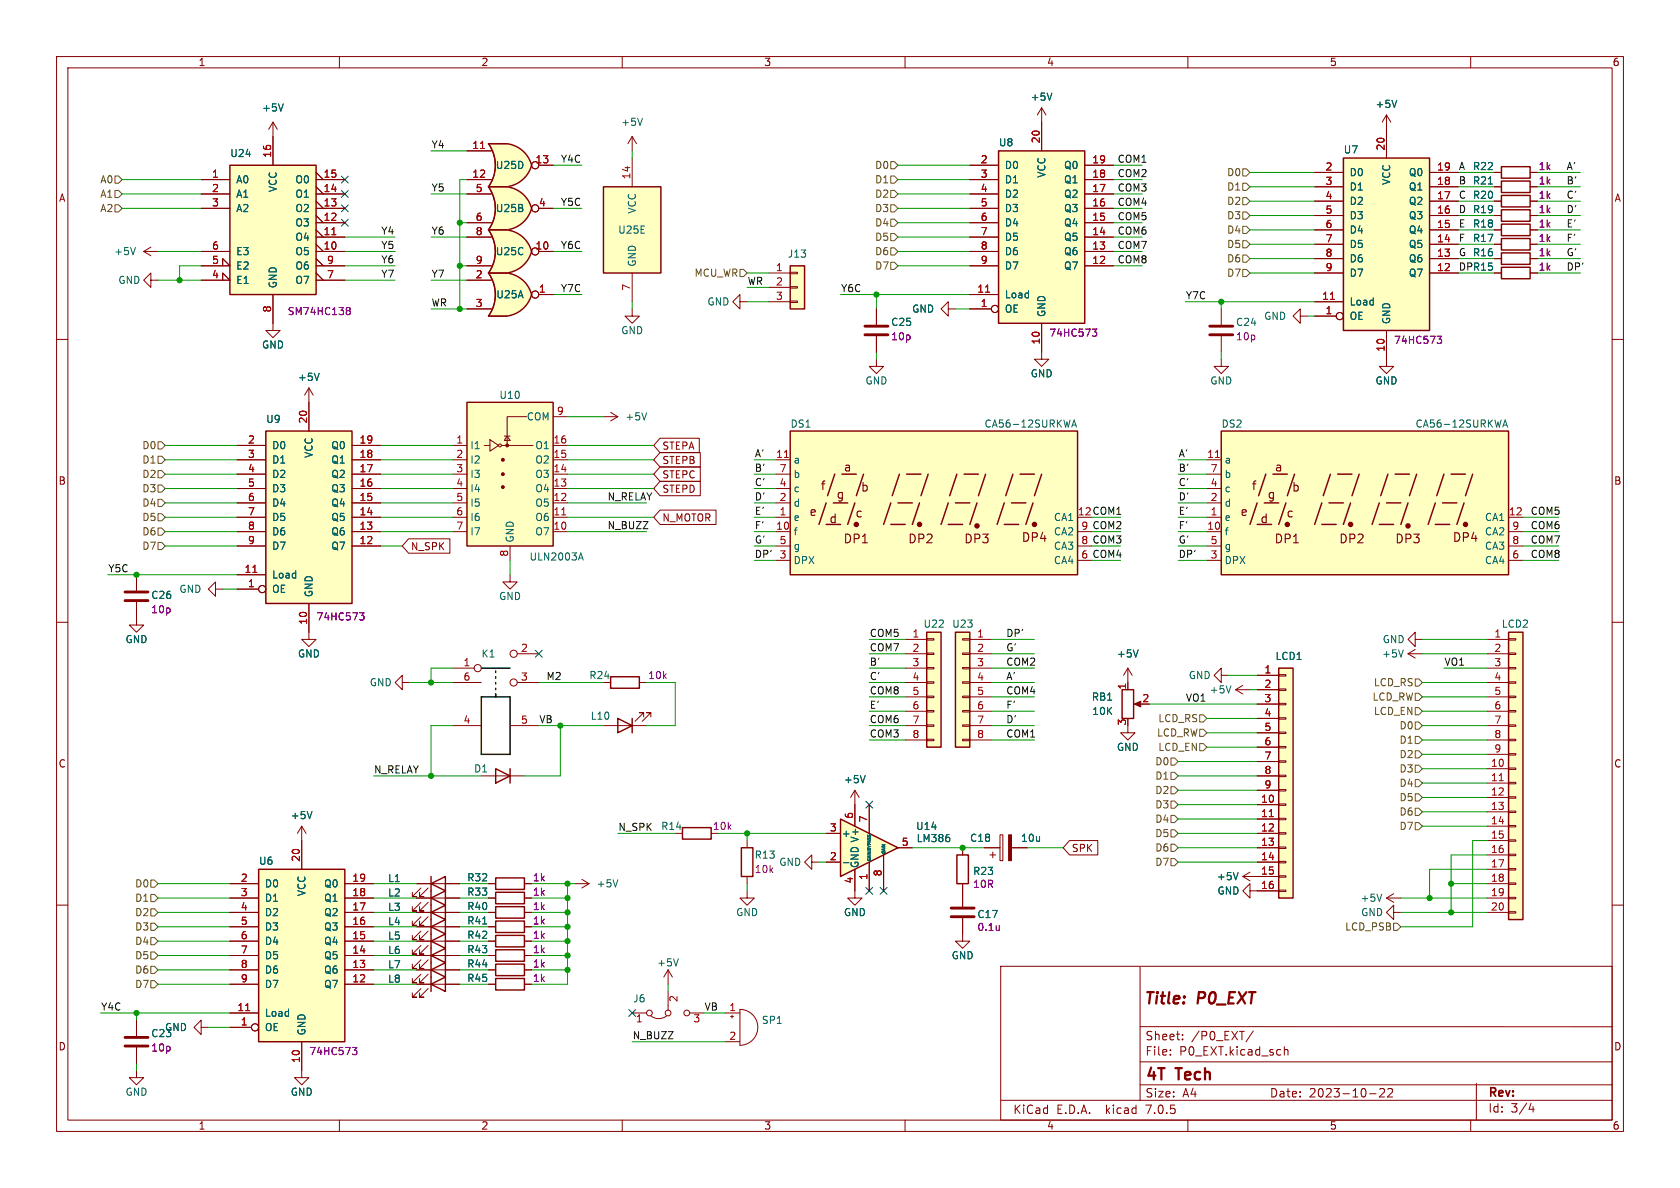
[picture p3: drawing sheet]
<svg xmlns="http://www.w3.org/2000/svg" width="297mm" height="210mm" viewBox="0 0 297 210" stroke-linecap="round" stroke-linejoin="round" font-family="sans-serif">
<defs><g id="words">
<g font-size="2.8" fill="#840000">
<text x="202.1" y="178">Title:</text>
<text x="211.6" y="178">P0_EXT</text>
<text x="202.4" y="191.4">4T</text>
<text x="207.9" y="191.4">Tech</text>
</g>
<g font-size="2.1" fill="#840000">
<text x="149.1" y="83.6">a</text>
<text x="225.3" y="83.6">a</text>
<text x="145" y="86.9">f</text>
<text x="147.8" y="88.4">g</text>
<text x="152.1" y="87.1">b</text>
<text x="221.2" y="86.9">f</text>
<text x="224" y="88.4">g</text>
<text x="228.3" y="87.1">b</text>
<text x="143" y="91.4">e</text>
<text x="146.5" y="92.7">d</text>
<text x="151.2" y="91.7">c</text>
<text x="180.5" y="96">DP4</text>
<text x="219.2" y="91.4">e</text>
<text x="222.7" y="92.7">d</text>
<text x="227.4" y="91.7">c</text>
<text x="256.7" y="96">DP4</text>
<text x="149" y="96.3">DP1</text>
<text x="160.5" y="96.3">DP2</text>
<text x="170.4" y="96.3">DP3</text>
<text x="225.2" y="96.3">DP1</text>
<text x="236.7" y="96.3">DP2</text>
<text x="246.6" y="96.3">DP3</text>
<text x="202.4" y="184.1">Sheet:</text>
<text x="210.5" y="184.1">/P0_EXT/</text>
<text x="202.4" y="186.8">File:</text>
<text x="208.4" y="186.8">P0_EXT.kicad_sch</text>
<text x="179" y="197.1">KiCad</text>
<text x="186.7" y="197.1">E.D.A.</text>
<text x="195.4" y="197.1">kicad</text>
<text x="202.4" y="194.2">Size:</text>
<text x="202.6" y="197.1">7.0.5</text>
<text x="209" y="194.2">A4</text>
<text x="224.4" y="194.2">Date:</text>
<text x="231.3" y="194.2">2023-10-22</text>
<text x="263" y="194.2">Rev:</text>
<text x="263" y="196.8">Id:</text>
<text x="267" y="196.8">3/4</text>
</g>
<g font-size="1.8" fill="#840000">
<text x="35" y="11.8">1</text>
<text x="85" y="11.8">2</text>
<text x="135" y="11.8">3</text>
<text x="185" y="11.8">4</text>
<text x="235" y="11.8">5</text>
<text x="285" y="11.8">6</text>
<text x="10.4" y="35.8">A</text>
<text x="285.4" y="35.8">A</text>
<text x="117" y="82.2">STEPB</text>
<text x="117" y="79.7">STEPA</text>
<text x="10.3" y="85.8">B</text>
<text x="117" y="87.3">STEPD</text>
<text x="117" y="84.7">STEPC</text>
<text x="285.3" y="85.8">B</text>
<text x="117" y="92.4">N_MOTOR</text>
<text x="72.5" y="97.4">N_SPK</text>
<text x="10.3" y="135.8">C</text>
<text x="285.3" y="135.8">C</text>
<text x="189.4" y="150.8">SPK</text>
<text x="10.3" y="185.8">D</text>
<text x="285.3" y="185.8">D</text>
<text x="35" y="199.8">1</text>
<text x="85" y="199.8">2</text>
<text x="135" y="199.8">3</text>
<text x="185" y="199.8">4</text>
<text x="235" y="199.8">5</text>
<text x="285" y="199.8">6</text>
</g>
<g font-size="1.8" fill="#006464">
<text x="182.2" y="18">+5V</text>
<text x="46.3" y="19.9">+5V</text>
<text x="109.8" y="22.4">+5V</text>
<text x="243.1" y="19.2">+5V</text>
<text x="40.6" y="27.9">U24</text>
<text x="176.5" y="26">U8</text>
<text x="237.5" y="27.3">U7</text>
<text x="41.7" y="32.6">A0</text>
<text x="41.7" y="35.1">A1</text>
<text x="49.1" y="34" transform="rotate(-90 49.1 34)">VCC</text>
<text x="52.2" y="35.1">O1</text>
<text x="52.2" y="32.6">O0</text>
<text x="87.6" y="30">U25D</text>
<text x="177.5" y="30">D0</text>
<text x="177.5" y="32.6">D1</text>
<text x="177.5" y="35.1">D2</text>
<text x="185" y="31.4" transform="rotate(-90 185 31.4)">VCC</text>
<text x="188.1" y="35.1">Q2</text>
<text x="188.1" y="32.6">Q1</text>
<text x="188.1" y="30">Q0</text>
<text x="238.5" y="31.3">D0</text>
<text x="238.5" y="33.8">D1</text>
<text x="245.9" y="32.7" transform="rotate(-90 245.9 32.7)">VCC</text>
<text x="249" y="33.8">Q1</text>
<text x="249" y="31.3">Q0</text>
<text x="260.3" y="30.2">R22</text>
<text x="260.3" y="32.8">R21</text>
<text x="260.3" y="35.3">R20</text>
<text x="41.7" y="37.7">A2</text>
<text x="52.2" y="40.2">O3</text>
<text x="52.2" y="37.7">O2</text>
<text x="87.6" y="37.7">U25B</text>
<text x="109.2" y="41.5">U25E</text>
<text x="112.6" y="37.8" transform="rotate(-90 112.6 37.8)">VCC</text>
<text x="177.5" y="37.7">D3</text>
<text x="177.5" y="40.2">D4</text>
<text x="188.1" y="40.2">Q4</text>
<text x="188.1" y="37.7">Q3</text>
<text x="238.5" y="36.4">D2</text>
<text x="238.5" y="38.9">D3</text>
<text x="238.5" y="41.5">D4</text>
<text x="249" y="41.5">Q4</text>
<text x="249" y="38.9">Q3</text>
<text x="249" y="36.4">Q2</text>
<text x="260.3" y="37.9">R19</text>
<text x="260.3" y="40.4">R18</text>
<text x="20.1" y="45.3">+5V</text>
<text x="41.7" y="47.8">E2</text>
<text x="41.7" y="45.3">E3</text>
<text x="52.2" y="45.3">O5</text>
<text x="52.2" y="42.7">O4</text>
<text x="52.2" y="47.8">O6</text>
<text x="87.6" y="45.3">U25C</text>
<text x="112.6" y="47.2" transform="rotate(-90 112.6 47.2)">GND</text>
<text x="139.2" y="45.7">J13</text>
<text x="177.5" y="42.7">D5</text>
<text x="177.5" y="45.3">D6</text>
<text x="177.5" y="47.8">D7</text>
<text x="188.1" y="47.8">Q7</text>
<text x="188.1" y="45.3">Q6</text>
<text x="188.1" y="42.7">Q5</text>
<text x="238.5" y="44">D5</text>
<text x="238.5" y="46.5">D6</text>
<text x="249" y="46.5">Q6</text>
<text x="249" y="44">Q5</text>
<text x="260.3" y="42.9">R17</text>
<text x="260.3" y="45.5">R16</text>
<text x="20.9" y="50.4">GND</text>
<text x="41.7" y="50.4">E1</text>
<text x="49.1" y="51.1" transform="rotate(-90 49.1 51.1)">GND</text>
<text x="52.2" y="50.4">O7</text>
<text x="87.7" y="52.9">U25A</text>
<text x="177.5" y="52.9">Load</text>
<text x="238.5" y="49.1">D7</text>
<text x="249" y="49.1">Q7</text>
<text x="260.3" y="48">R15</text>
<text x="109.8" y="59.2">GND</text>
<text x="125" y="54.2">GND</text>
<text x="157.5" y="57.8">C25</text>
<text x="161.2" y="55.4">GND</text>
<text x="177.5" y="55.4">OE</text>
<text x="185" y="56.1" transform="rotate(-90 185 56.1)">GND</text>
<text x="218.4" y="57.8">C24</text>
<text x="223.4" y="56.7">GND</text>
<text x="238.5" y="56.7">OE</text>
<text x="238.5" y="54.2">Load</text>
<text x="245.9" y="57.4" transform="rotate(-90 245.9 57.4)">GND</text>
<text x="46.3" y="61.8">GND</text>
<text x="52.6" y="67.5">+5V</text>
<text x="88.2" y="70.7">U10</text>
<text x="152.9" y="68.1">GND</text>
<text x="182.2" y="66.9">GND</text>
<text x="213.9" y="68.1">GND</text>
<text x="243.1" y="68.1">GND</text>
<text x="47" y="74.9">U9</text>
<text x="93.1" y="74.5">COM</text>
<text x="110.5" y="74.5">+5V</text>
<text x="139.7" y="75.8">DS1</text>
<text x="174" y="75.8">CA56-12SURKWA</text>
<text x="215.9" y="75.8">DS2</text>
<text x="250.2" y="75.8">CA56-12SURKWA</text>
<text x="48" y="79.6">D0</text>
<text x="48" y="82.1">D1</text>
<text x="55.4" y="81" transform="rotate(-90 55.4 81)">VCC</text>
<text x="58.5" y="82.1">Q1</text>
<text x="58.5" y="79.6">Q0</text>
<text x="83.1" y="79.6">I1</text>
<text x="83.1" y="82.1">I2</text>
<text x="94.6" y="82.1">O2</text>
<text x="94.6" y="79.6">O1</text>
<text x="140.2" y="82.1">a</text>
<text x="216.4" y="82.1">a</text>
<text x="48" y="84.6">D2</text>
<text x="48" y="87.2">D3</text>
<text x="48" y="89.7">D4</text>
<text x="58.5" y="89.7">Q4</text>
<text x="58.5" y="87.2">Q3</text>
<text x="58.5" y="84.6">Q2</text>
<text x="83.1" y="84.6">I3</text>
<text x="83.1" y="87.2">I4</text>
<text x="83.1" y="89.7">I5</text>
<text x="94.6" y="89.7">O5</text>
<text x="94.6" y="87.2">O4</text>
<text x="94.6" y="84.6">O3</text>
<text x="140.2" y="89.7">d</text>
<text x="140.2" y="87.2">c</text>
<text x="140.2" y="84.6">b</text>
<text x="216.4" y="89.7">d</text>
<text x="216.4" y="87.2">c</text>
<text x="216.4" y="84.6">b</text>
<text x="48" y="92.3">D5</text>
<text x="48" y="94.8">D6</text>
<text x="58.5" y="94.8">Q6</text>
<text x="58.5" y="92.3">Q5</text>
<text x="83.1" y="92.3">I6</text>
<text x="83.1" y="94.8">I7</text>
<text x="94.6" y="94.8">O7</text>
<text x="94.6" y="92.3">O6</text>
<text x="140.2" y="92.3">e</text>
<text x="140.2" y="94.8">f</text>
<text x="186.3" y="92.3">CA1</text>
<text x="186.3" y="94.8">CA2</text>
<text x="216.4" y="92.3">e</text>
<text x="216.4" y="94.8">f</text>
<text x="262.5" y="92.3">CA1</text>
<text x="262.5" y="94.8">CA2</text>
<text x="48" y="97.3">D7</text>
<text x="58.5" y="97.3">Q7</text>
<text x="91" y="96" transform="rotate(-90 91 96)">GND</text>
<text x="93.6" y="99.3">ULN2003A</text>
<text x="140.2" y="99.9">DPX</text>
<text x="140.2" y="97.3">g</text>
<text x="186.3" y="99.9">CA4</text>
<text x="186.3" y="97.3">CA3</text>
<text x="216.4" y="99.9">DPX</text>
<text x="216.4" y="97.3">g</text>
<text x="262.5" y="99.9">CA4</text>
<text x="262.5" y="97.3">CA3</text>
<text x="26.7" y="106">C26</text>
<text x="31.7" y="105">GND</text>
<text x="48" y="105">OE</text>
<text x="48" y="102.4">Load</text>
<text x="55.4" y="105.7" transform="rotate(-90 55.4 105.7)">GND</text>
<text x="88.2" y="106.2">GND</text>
<text x="22.1" y="113.9">GND</text>
<text x="163.2" y="111.1">U22</text>
<text x="168.3" y="111.1">U23</text>
<text x="244.4" y="113.9">GND</text>
<text x="265.4" y="111.1">LCD2</text>
<text x="52.6" y="116.4">GND</text>
<text x="85.1" y="116.4">K1</text>
<text x="197.4" y="116.4">+5V</text>
<text x="225.4" y="116.8">LCD1</text>
<text x="244.3" y="116.4">+5V</text>
<text x="65.3" y="121.5">GND</text>
<text x="104.1" y="120.2">R24</text>
<text x="193" y="124">RB1</text>
<text x="210.1" y="120.2">GND</text>
<text x="213.8" y="122.7">+5V</text>
<text x="104.4" y="127.4">L10</text>
<text x="193" y="126.6">10K</text>
<text x="83.7" y="136.7">D1</text>
<text x="197.4" y="132.9">GND</text>
<text x="149.1" y="138.6">+5V</text>
<text x="51.3" y="145">+5V</text>
<text x="116.8" y="146.9">R14</text>
<text x="148.7" y="148.1">+</text>
<text x="161.9" y="146.9">U14</text>
<text x="162" y="149">LM386</text>
<text x="171.4" y="149">C18</text>
<text x="180.4" y="149">10u</text>
<text x="45.7" y="153">U6</text>
<text x="82.5" y="156">R32</text>
<text x="133.4" y="152">R13</text>
<text x="137.7" y="153.2">GND</text>
<text x="152" y="153.5" transform="rotate(-90 152 153.5)">GND V+</text>
<text x="172" y="154.8">R23</text>
<text x="215.1" y="155.8">+5V</text>
<text x="46.7" y="157">D0</text>
<text x="46.7" y="159.6">D1</text>
<text x="54.2" y="158.4" transform="rotate(-90 54.2 158.4)">VCC</text>
<text x="57.3" y="159.6">Q1</text>
<text x="57.3" y="157">Q0</text>
<text x="68.5" y="156.1">L1</text>
<text x="68.5" y="158.6">L2</text>
<text x="68.5" y="161.2">L3</text>
<text x="82.5" y="161">R40</text>
<text x="82.5" y="158.5">R33</text>
<text x="105.4" y="157">+5V</text>
<text x="215.2" y="158.3">GND</text>
<text x="240.5" y="159.6">+5V</text>
<text x="46.7" y="162.1">D2</text>
<text x="46.7" y="164.7">D3</text>
<text x="46.7" y="167.2">D4</text>
<text x="57.3" y="167.2">Q4</text>
<text x="57.3" y="164.7">Q3</text>
<text x="57.3" y="162.1">Q2</text>
<text x="68.5" y="163.7">L4</text>
<text x="68.5" y="166.3">L5</text>
<text x="82.5" y="166.1">R42</text>
<text x="82.5" y="163.6">R41</text>
<text x="130.1" y="162.1">GND</text>
<text x="149.1" y="162.1">GND</text>
<text x="172.7" y="162.5">C17</text>
<text x="240.6" y="162.1">GND</text>
<text x="46.7" y="169.7">D5</text>
<text x="46.7" y="172.3">D6</text>
<text x="57.3" y="172.3">Q6</text>
<text x="57.3" y="169.7">Q5</text>
<text x="68.5" y="171.3">L7</text>
<text x="68.5" y="173.9">L8</text>
<text x="68.5" y="168.8">L6</text>
<text x="82.5" y="173.7">R45</text>
<text x="82.5" y="171.2">R44</text>
<text x="82.5" y="168.7">R43</text>
<text x="116.1" y="171">+5V</text>
<text x="168.2" y="169.7">GND</text>
<text x="46.7" y="179.9">Load</text>
<text x="46.7" y="174.8">D7</text>
<text x="57.3" y="174.8">Q7</text>
<text x="111.9" y="177.4">J6</text>
<text x="26.7" y="183.5">C23</text>
<text x="29.1" y="182.4">GND</text>
<text x="46.7" y="182.4">OE</text>
<text x="54.2" y="183.1" transform="rotate(-90 54.2 183.1)">GND</text>
<text x="134.6" y="181.2">SP1</text>
<text x="22.1" y="193.9">GND</text>
<text x="51.3" y="193.9">GND</text>
</g>
<g font-size="1.8" fill="#a90000">
<text x="48" y="27.9" transform="rotate(-90 48 27.9)">16</text>
<text x="83.4" y="26.4">11</text>
<text x="94.6" y="29">13</text>
<text x="173.3" y="29">2</text>
<text x="183.9" y="25.4" transform="rotate(-90 183.9 25.4)">20</text>
<text x="193" y="29">19</text>
<text x="244.9" y="26.7" transform="rotate(-90 244.9 26.7)">20</text>
<text x="37.4" y="31.5">1</text>
<text x="37.4" y="34">2</text>
<text x="57.1" y="34">14</text>
<text x="57.1" y="31.5">15</text>
<text x="83.4" y="31.5">12</text>
<text x="84" y="34">5</text>
<text x="111.5" y="31.8" transform="rotate(-90 111.5 31.8)">14</text>
<text x="173.3" y="31.5">3</text>
<text x="173.3" y="34">4</text>
<text x="193" y="34">17</text>
<text x="193" y="31.5">18</text>
<text x="234.3" y="30.2">2</text>
<text x="234.3" y="32.8">3</text>
<text x="234.3" y="35.3">4</text>
<text x="254" y="35.3">17</text>
<text x="254" y="32.8">18</text>
<text x="254" y="30.2">19</text>
<text x="37.4" y="36.6">3</text>
<text x="57.1" y="41.7">11</text>
<text x="57.1" y="39.1">12</text>
<text x="57.1" y="36.6">13</text>
<text x="84" y="39.1">6</text>
<text x="84" y="41.7">8</text>
<text x="95.2" y="36.6">4</text>
<text x="173.3" y="36.6">5</text>
<text x="173.3" y="39.1">6</text>
<text x="173.3" y="41.7">7</text>
<text x="193" y="41.7">14</text>
<text x="193" y="39.1">15</text>
<text x="193" y="36.6">16</text>
<text x="234.3" y="37.8">5</text>
<text x="234.3" y="40.4">6</text>
<text x="254" y="40.4">15</text>
<text x="254" y="37.8">16</text>
<text x="37.4" y="46.7">5</text>
<text x="37.4" y="44.2">6</text>
<text x="57.1" y="44.2">10</text>
<text x="57.8" y="46.7">9</text>
<text x="84" y="46.7">9</text>
<text x="94.6" y="44.2">10</text>
<text x="173.3" y="44.2">8</text>
<text x="173.3" y="46.7">9</text>
<text x="193" y="46.7">12</text>
<text x="193" y="44.2">13</text>
<text x="234.3" y="42.9">7</text>
<text x="234.3" y="45.5">8</text>
<text x="254" y="45.5">13</text>
<text x="254" y="42.9">14</text>
<text x="37.4" y="49.3">4</text>
<text x="57.8" y="49.3">7</text>
<text x="84" y="49.3">2</text>
<text x="95.2" y="51.8">1</text>
<text x="111.5" y="51.5" transform="rotate(-90 111.5 51.5)">7</text>
<text x="137.1" y="48">1</text>
<text x="137.1" y="50.5">2</text>
<text x="137.1" y="53.1">3</text>
<text x="172.7" y="51.8">11</text>
<text x="233.7" y="53.1">11</text>
<text x="234.3" y="48">9</text>
<text x="254" y="48">12</text>
<text x="48" y="55.3" transform="rotate(-90 48 55.3)">8</text>
<text x="84" y="54.4">3</text>
<text x="173.3" y="54.4">1</text>
<text x="234.3" y="55.6">1</text>
<text x="183.9" y="61" transform="rotate(-90 183.9 61)">10</text>
<text x="244.9" y="62.2" transform="rotate(-90 244.9 62.2)">10</text>
<text x="54.4" y="74.9" transform="rotate(-90 54.4 74.9)">20</text>
<text x="98.4" y="73.4">9</text>
<text x="43.8" y="78.5">2</text>
<text x="43.8" y="81">3</text>
<text x="43.8" y="83.6">4</text>
<text x="63.5" y="83.6">17</text>
<text x="63.5" y="81">18</text>
<text x="63.5" y="78.5">19</text>
<text x="80.6" y="78.5">1</text>
<text x="80.6" y="81">2</text>
<text x="80.6" y="83.6">3</text>
<text x="97.8" y="83.6">14</text>
<text x="97.8" y="81">15</text>
<text x="97.8" y="78.5">16</text>
<text x="137.2" y="81">11</text>
<text x="137.8" y="83.6">7</text>
<text x="213.4" y="81">11</text>
<text x="214" y="83.6">7</text>
<text x="43.8" y="86.1">5</text>
<text x="43.8" y="88.6">6</text>
<text x="63.5" y="88.6">15</text>
<text x="63.5" y="86.1">16</text>
<text x="80.6" y="86.1">4</text>
<text x="80.6" y="88.6">5</text>
<text x="97.8" y="88.6">12</text>
<text x="97.8" y="86.1">13</text>
<text x="137.8" y="88.6">2</text>
<text x="137.8" y="86.1">4</text>
<text x="214" y="88.6">2</text>
<text x="214" y="86.1">4</text>
<text x="43.8" y="91.2">7</text>
<text x="43.8" y="93.7">8</text>
<text x="63.5" y="93.7">13</text>
<text x="63.5" y="91.2">14</text>
<text x="80.6" y="91.2">6</text>
<text x="80.6" y="93.7">7</text>
<text x="97.8" y="93.7">10</text>
<text x="97.8" y="91.2">11</text>
<text x="137.2" y="93.7">10</text>
<text x="137.8" y="91.2">1</text>
<text x="213.4" y="93.7">10</text>
<text x="214" y="91.2">1</text>
<text x="266.7" y="91.2">12</text>
<text x="267.3" y="93.7">9</text>
<text x="43.2" y="101.3">11</text>
<text x="43.8" y="96.3">9</text>
<text x="63.5" y="96.3">12</text>
<text x="89.9" y="98.5" transform="rotate(-90 89.9 98.5)">8</text>
<text x="137.8" y="98.8">3</text>
<text x="137.8" y="96.3">5</text>
<text x="214" y="98.8">3</text>
<text x="214" y="96.3">5</text>
<text x="267.3" y="98.8">6</text>
<text x="267.3" y="96.3">8</text>
<text x="43.8" y="103.9">1</text>
<text x="54.4" y="110.5" transform="rotate(-90 54.4 110.5)">10</text>
<text x="161.3" y="112.8">1</text>
<text x="172.7" y="112.8">1</text>
<text x="264.1" y="112.8">1</text>
<text x="81.9" y="117.9">1</text>
<text x="92" y="115.3">2</text>
<text x="161.3" y="115.3">2</text>
<text x="161.3" y="117.9">3</text>
<text x="172.7" y="115.3">2</text>
<text x="172.7" y="117.9">3</text>
<text x="223.5" y="119.1">1</text>
<text x="264.1" y="115.3">2</text>
<text x="264.1" y="117.9">3</text>
<text x="81.9" y="120.4">6</text>
<text x="92" y="120.4">3</text>
<text x="161.3" y="120.4">4</text>
<text x="161.3" y="122.9">5</text>
<text x="161.3" y="125.5">6</text>
<text x="172.7" y="120.4">4</text>
<text x="172.7" y="122.9">5</text>
<text x="172.7" y="125.5">6</text>
<text x="199.1" y="122" transform="rotate(-90 199.1 122)">1</text>
<text x="201.9" y="124.2">2</text>
<text x="223.5" y="121.7">2</text>
<text x="223.5" y="124.2">3</text>
<text x="264.1" y="120.4">4</text>
<text x="264.1" y="122.9">5</text>
<text x="264.1" y="125.5">6</text>
<text x="81.9" y="128">4</text>
<text x="92" y="128">5</text>
<text x="161.3" y="128">7</text>
<text x="161.3" y="130.6">8</text>
<text x="172.7" y="128">7</text>
<text x="172.7" y="130.6">8</text>
<text x="199.1" y="128.3" transform="rotate(-90 199.1 128.3)">3</text>
<text x="223.5" y="126.7">4</text>
<text x="223.5" y="129.3">5</text>
<text x="223.5" y="131.8">6</text>
<text x="264.1" y="128">7</text>
<text x="264.1" y="130.6">8</text>
<text x="223.5" y="134.4">7</text>
<text x="223.5" y="136.9">8</text>
<text x="263.5" y="135.6">10</text>
<text x="264.1" y="133.1">9</text>
<text x="222.9" y="142">10</text>
<text x="223.5" y="139.4">9</text>
<text x="263.5" y="138.2">11</text>
<text x="263.5" y="140.7">12</text>
<text x="263.5" y="143.3">13</text>
<text x="146.7" y="147.1">3</text>
<text x="150.9" y="144.8" transform="rotate(-90 150.9 144.8)">6</text>
<text x="153.4" y="145.4" transform="rotate(-90 153.4 145.4)">7</text>
<text x="159.4" y="149.6">5</text>
<text x="222.9" y="144.5">11</text>
<text x="222.9" y="147.1">12</text>
<text x="222.9" y="149.6">13</text>
<text x="263.5" y="145.8">14</text>
<text x="263.5" y="148.3">15</text>
<text x="42.5" y="156">2</text>
<text x="53.1" y="152.4" transform="rotate(-90 53.1 152.4)">20</text>
<text x="62.2" y="156">19</text>
<text x="146.7" y="152.1">2</text>
<text x="153.4" y="155.6" transform="rotate(-90 153.4 155.6)">1</text>
<text x="156" y="155" transform="rotate(-90 156 155)">8</text>
<text x="222.9" y="152.1">14</text>
<text x="222.9" y="154.7">15</text>
<text x="263.5" y="150.9">16</text>
<text x="263.5" y="153.4">17</text>
<text x="263.5" y="156">18</text>
<text x="42.5" y="158.5">3</text>
<text x="42.5" y="161">4</text>
<text x="62.2" y="161">17</text>
<text x="62.2" y="158.5">18</text>
<text x="150.9" y="156.2" transform="rotate(-90 150.9 156.2)">4</text>
<text x="222.9" y="157.2">16</text>
<text x="263.5" y="158.5">19</text>
<text x="263.5" y="161">20</text>
<text x="42.5" y="163.6">5</text>
<text x="42.5" y="166.1">6</text>
<text x="62.2" y="166.1">15</text>
<text x="62.2" y="163.6">16</text>
<text x="42.5" y="168.7">7</text>
<text x="42.5" y="171.2">8</text>
<text x="42.5" y="173.7">9</text>
<text x="62.2" y="173.7">12</text>
<text x="62.2" y="171.2">13</text>
<text x="62.2" y="168.7">14</text>
<text x="41.9" y="178.8">11</text>
<text x="120" y="177.2" transform="rotate(-90 120 177.2)">2</text>
<text x="128.9" y="178.8">1</text>
<text x="42.5" y="181.4">1</text>
<text x="112.4" y="181">1</text>
<text x="122.5" y="181">3</text>
<text x="128.9" y="183.9">2</text>
<text x="53.1" y="188" transform="rotate(-90 53.1 188)">10</text>
</g>
<g font-size="1.8" fill="#0f0f0f">
<text x="76.2" y="26.3">Y4</text>
<text x="99.1" y="28.9">Y4C</text>
<text x="197.5" y="28.9">COM1</text>
<text x="76.2" y="33.9">Y5</text>
<text x="197.5" y="33.9">COM3</text>
<text x="197.5" y="31.4">COM2</text>
<text x="257.8" y="35.2">C</text>
<text x="257.8" y="32.7">B</text>
<text x="257.8" y="30.1">A</text>
<text x="276.9" y="35.2">C'</text>
<text x="276.9" y="30.1">A'</text>
<text x="276.9" y="32.7">B'</text>
<text x="67.3" y="41.6">Y4</text>
<text x="76.2" y="41.6">Y6</text>
<text x="99.1" y="36.5">Y5C</text>
<text x="197.5" y="41.6">COM6</text>
<text x="197.5" y="39">COM5</text>
<text x="197.5" y="36.5">COM4</text>
<text x="257.8" y="37.8">D</text>
<text x="257.8" y="40.3">E</text>
<text x="276.9" y="40.3">E'</text>
<text x="276.9" y="37.8">D'</text>
<text x="67.3" y="44.1">Y5</text>
<text x="67.3" y="46.6">Y6</text>
<text x="99.1" y="44.1">Y6C</text>
<text x="197.5" y="46.6">COM8</text>
<text x="197.5" y="44.1">COM7</text>
<text x="257.8" y="47.9">DPR15</text>
<text x="257.8" y="45.4">G R16</text>
<text x="257.8" y="42.8">F</text>
<text x="276.9" y="45.4">G'</text>
<text x="276.9" y="42.8">F'</text>
<text x="276.9" y="47.9">DP'</text>
<text x="67.3" y="49.2">Y7</text>
<text x="76.2" y="49.2">Y7</text>
<text x="99.1" y="51.7">Y7C</text>
<text x="132.1" y="50.5">WR</text>
<text x="148.6" y="51.7">Y6C</text>
<text x="209.5" y="53">Y7C</text>
<text x="76.2" y="54.3">WR</text>
<text x="133.3" y="80.9">A'</text>
<text x="133.3" y="83.5">B'</text>
<text x="208.3" y="83.5">B'</text>
<text x="208.3" y="80.9">A'</text>
<text x="107.3" y="88.6">N_RELAY</text>
<text x="133.3" y="86">C'</text>
<text x="133.3" y="88.6">D'</text>
<text x="208.3" y="86">C'</text>
<text x="208.3" y="88.6">D'</text>
<text x="107.3" y="93.6">N_BUZZ</text>
<text x="133.3" y="91.1">E'</text>
<text x="133.3" y="93.6">F'</text>
<text x="190.5" y="91.2">12 COM1</text>
<text x="191.1" y="93.7">9 COM2</text>
<text x="208.3" y="93.6">F'</text>
<text x="208.3" y="91.1">E'</text>
<text x="270.5" y="91.1">COM5</text>
<text x="270.5" y="93.6">COM6</text>
<text x="19" y="101.3">Y5C</text>
<text x="133.3" y="98.7">DP'</text>
<text x="133.3" y="96.2">G'</text>
<text x="191.1" y="98.8">6 COM4</text>
<text x="191.1" y="96.3">8 COM3</text>
<text x="208.3" y="96.2">G'</text>
<text x="208.3" y="98.7">DP'</text>
<text x="270.5" y="96.2">COM7</text>
<text x="270.5" y="98.7">COM8</text>
<text x="153.7" y="112.7">COM5</text>
<text x="177.8" y="112.7">DP'</text>
<text x="153.7" y="115.2">COM7</text>
<text x="153.7" y="117.8">B'</text>
<text x="177.8" y="117.8">COM2</text>
<text x="177.8" y="115.2">G'</text>
<text x="255.3" y="117.8">VO1</text>
<text x="96.5" y="120.3">M2</text>
<text x="153.7" y="125.4">E'</text>
<text x="153.7" y="120.3">C'</text>
<text x="153.7" y="122.8">COM8</text>
<text x="177.8" y="122.8">COM4</text>
<text x="177.8" y="120.3">A'</text>
<text x="177.8" y="125.4">F'</text>
<text x="209.5" y="124.1">VO1</text>
<text x="95.2" y="127.9">VB</text>
<text x="153.7" y="127.9">COM6</text>
<text x="153.7" y="130.5">COM3</text>
<text x="177.8" y="130.5">COM1</text>
<text x="177.8" y="127.9">D'</text>
<text x="66" y="136.8">N_RELAY</text>
<text x="109.2" y="147">N_SPK</text>
<text x="17.8" y="178.7">Y4C</text>
<text x="124.5" y="178.7">VB</text>
<text x="111.8" y="183.8">N_BUZZ</text>
</g>
<g font-size="1.8" fill="#725600">
<text x="17.7" y="32.6">A0</text>
<text x="17.7" y="35.1">A1</text>
<text x="154.7" y="32.6">D1</text>
<text x="154.7" y="30">D0</text>
<text x="154.7" y="35.1">D2</text>
<text x="216.9" y="33.8">D1</text>
<text x="216.9" y="31.3">D0</text>
<text x="17.7" y="37.7">A2</text>
<text x="154.7" y="37.7">D3</text>
<text x="154.7" y="40.2">D4</text>
<text x="216.9" y="36.4">D2</text>
<text x="216.9" y="38.9">D3</text>
<text x="216.9" y="41.5">D4</text>
<text x="154.7" y="42.7">D5</text>
<text x="154.7" y="47.8">D7</text>
<text x="154.7" y="45.3">D6</text>
<text x="216.9" y="44">D5</text>
<text x="216.9" y="46.5">D6</text>
<text x="122.8" y="49.1">MCU_WR</text>
<text x="216.9" y="49.1">D7</text>
<text x="25.1" y="82.1">D1</text>
<text x="25.1" y="79.6">D0</text>
<text x="25.1" y="89.7">D4</text>
<text x="25.1" y="84.6">D2</text>
<text x="25.1" y="87.2">D3</text>
<text x="25.1" y="92.3">D5</text>
<text x="25.1" y="94.8">D6</text>
<text x="25.1" y="97.3">D7</text>
<text x="242.6" y="124">LCD_RW</text>
<text x="242.9" y="121.5">LCD_RS</text>
<text x="204.5" y="130.4">LCD_RW</text>
<text x="204.8" y="127.8">LCD_RS</text>
<text x="242.9" y="126.6">LCD_EN</text>
<text x="247.4" y="129.1">D0</text>
<text x="247.4" y="131.6">D1</text>
<text x="204.2" y="138">D1</text>
<text x="204.2" y="135.4">D0</text>
<text x="204.8" y="132.9">LCD_EN</text>
<text x="247.4" y="134.2">D2</text>
<text x="247.4" y="136.7">D3</text>
<text x="204.2" y="140.5">D2</text>
<text x="204.2" y="143.1">D3</text>
<text x="247.4" y="139.3">D4</text>
<text x="247.4" y="141.8">D5</text>
<text x="204.2" y="145.6">D4</text>
<text x="204.2" y="148.1">D5</text>
<text x="247.4" y="146.9">D7</text>
<text x="247.4" y="144.3">D6</text>
<text x="204.2" y="150.7">D6</text>
<text x="204.2" y="153.2">D7</text>
<text x="23.9" y="159.6">D1</text>
<text x="23.9" y="157">D0</text>
<text x="23.9" y="164.7">D3</text>
<text x="23.9" y="167.2">D4</text>
<text x="23.9" y="162.1">D2</text>
<text x="237.8" y="164.7">LCD_PSB</text>
<text x="23.9" y="172.3">D6</text>
<text x="23.9" y="169.7">D5</text>
<text x="23.9" y="174.8">D7</text>
</g>
<g font-size="1.8" fill="#840084">
<text x="271.9" y="30.2">1k</text>
<text x="271.9" y="32.8">1k</text>
<text x="271.9" y="35.3">1k</text>
<text x="271.9" y="37.9">1k</text>
<text x="271.9" y="40.4">1k</text>
<text x="271.9" y="42.9">1k</text>
<text x="271.9" y="45.5">1k</text>
<text x="271.9" y="48">1k</text>
<text x="50.8" y="55.9">SM74HC138</text>
<text x="185.4" y="59.7">74HC573</text>
<text x="157.5" y="60.3">10p</text>
<text x="218.4" y="60.3">10p</text>
<text x="246.4" y="61">74HC573</text>
<text x="26.7" y="108.6">10p</text>
<text x="55.9" y="109.8">74HC573</text>
<text x="114.5" y="120.2">10k</text>
<text x="126" y="146.9">10k</text>
<text x="94.1" y="156">1k</text>
<text x="133.4" y="154.5">10k</text>
<text x="94.1" y="161">1k</text>
<text x="94.1" y="158.5">1k</text>
<text x="172" y="157.1">10R</text>
<text x="94.1" y="166.1">1k</text>
<text x="94.1" y="163.6">1k</text>
<text x="172.7" y="164.7">0.1u</text>
<text x="94.1" y="173.7">1k</text>
<text x="94.1" y="171.2">1k</text>
<text x="94.1" y="168.7">1k</text>
<text x="26.7" y="186">10p</text>
<text x="54.6" y="186.7">74HC573</text>
</g>
<g font-size=".7" fill="#006464">
<text x="154.1" y="152.3" transform="rotate(-90 154.1 152.3)">GAINBYPASS</text>
<text x="156.6" y="151" transform="rotate(-90 156.6 151)">GAIN</text>
</g>
</g></defs>
<g fill="none" stroke="#840000" stroke-width=".18">
<path d="M10 10h277v190h-277zM12 12h273v186h-273zM60 10v2M110 10v2M160 10v2M210 10v2M260 10v2M48.3 21.6l-.8 1.3M48.3 21.6v2.5M48.3 21.6l.7 1.3M111.8 24.1l-.8 1.3M111.8 24.1v2.6"/>
<path d="M111.8 24.1l.7 1.3M10 60h2M111.8 54.6v1.3h1.2l-1.2 1.3-1.3-1.3h1.3M130.8 53.3v-1.2l-1.3 1.2 1.3 1.3v-1.3h1.3M135.9 48.3h3.8M135.9 50.8h3.8M135.9 53.3h3.8M139.7 53.2h1.3v.3h-1.3zM139.7 50.7h1.3v.2h-1.3zM139.7 48.1h1.3v.3h-1.3zM264.2 48.3h1.2M270.5 48.3h1.3"/>
<path d="M285 60h2M54.6 68.6l-.8 1.3M54.6 68.6v2.5M54.6 68.6l.8 1.3M106.7 73.7h2.5M107.9 72.9l1.3 .8M109.2 73.7l-1.3 .7M213.4 91.4h2.5M213.4 94h2.5M213.4 81.3h2.5M213.4 88.9h2.5M213.4 99.1h2.5"/>
<path d="M213.4 86.4h2.5M213.4 96.5h2.5M213.4 83.8h2.5M266.7 91.4h2.5M266.7 94h2.5M266.7 99.1h2.5M266.7 96.5h2.5M10 110h2M38.1 104.1v-1.2l-1.3 1.2 1.3 1.3v-1.3h1.3M80 118.1h3.8M90.2 101.6v1.3h1.2l-1.2 1.2-1.3-1.2h1.3M91.4 115.6h3.8"/>
<path d="M160 113h3.8M160 115.6h3.8M160 118.1h3.8M163.8 118h1.3v.2h-1.3zM163.8 115.4h1.3v.3h-1.3zM163.8 112.9h1.3v.3h-1.3zM170.2 118h1.2v.2h-1.2zM170.2 115.4h1.2v.3h-1.2zM170.2 112.9h1.2v.3h-1.2zM171.4 113h3.9M171.4 115.6h3.9M171.4 118.1h3.9"/>
<path d="M285 110h2M80 120.7h5.1M80 128.3h5.1M85.1 137.2h7.6M90.2 128.3h5M91.4 120.7h3.8M151.1 139.7l-.7 1.3M151.1 139.7v2.5M151.1 139.7l.8 1.3M160 120.7h3.8M160 123.2h3.8M160 125.7h3.8"/>
<path d="M160 128.3h3.8M160 130.8h3.8M163.8 130.7h1.3v.2h-1.3zM163.8 128.1h1.3v.3h-1.3zM163.8 125.6h1.3v.3h-1.3zM163.8 123.1h1.3v.2h-1.3zM163.8 120.5h1.3v.3h-1.3zM170.2 130.7h1.2v.2h-1.2zM170.2 128.1h1.2v.3h-1.2zM170.2 125.6h1.2v.3h-1.2zM170.2 123.1h1.2v.2h-1.2zM170.2 120.5h1.2v.3h-1.2z"/>
<path d="M171.4 120.7h3.9M171.4 123.2h3.9M171.4 125.7h3.9M171.4 128.3h3.9M171.4 130.8h3.9M10 160h2M73.7 156.2h7.6M73.7 158.8h7.6M74.4 157l-1.5 1.5h.8h-.8v-.8M74.4 159.5l-1.5 1.5h.8h-.8v-.7M75.7 157l-1.5 1.5h.7h-.7v-.8M75.7 159.5l-1.5 1.5h.7h-.7v-.7"/>
<path d="M86.4 156.2h1.2M86.4 158.8h1.2M92.7 156.2h1.3M92.7 158.8h1.3M221 157.5v-1.3l-1.3 1.3 1.3 1.3v-1.3h1.2M285 160h2M73.7 174h7.6M73.7 171.5h7.6M73.7 163.8h7.6M73.7 161.3h7.6M73.7 168.9h7.6M73.7 166.4h7.6"/>
<path d="M74.4 164.6l-1.5 1.5h.8h-.8v-.7M74.4 162.1l-1.5 1.5h.8h-.8v-.8M74.4 172.2l-1.5 1.5h.8h-.8v-.7M74.4 174.8l-1.5 1.5h.8h-.8v-.8M74.4 169.7l-1.5 1.5h.8h-.8v-.8M74.4 167.1l-1.5 1.6h.8h-.8v-.8M75.7 164.6l-1.5 1.5h.7h-.7v-.7M75.7 162.1l-1.5 1.5h.7h-.7v-.8M75.7 172.2l-1.5 1.5h.7h-.7v-.7M75.7 174.8l-1.5 1.5h.7h-.7v-.8M75.7 169.7l-1.5 1.5h.7h-.7v-.8M75.7 167.1l-1.5 1.6h.7h-.7v-.8"/>
<path d="M86.4 174h1.2M86.4 171.5h1.2M86.4 163.8h1.2M86.4 161.3h1.2M86.4 168.9h1.2M86.4 166.4h1.2M92.7 174h1.3M92.7 171.5h1.3M92.7 163.8h1.3M92.7 161.3h1.3M92.7 168.9h1.3M92.7 166.4h1.3"/>
<path d="M176.9 170.8h108.1v27.2h-108.1zM201.5 170.9v23.7M24.1 189.2v1.3h1.3l-1.3 1.3-1.2-1.3h1.2M24.1 180.3v2.8M24.1 185.2v2.8M60 198v2M110 198v2M160 198v2M177 194.5h108M201.5 181.5h83.5M201.5 191.8h83.5M201.5 187.7h83.5"/>
<path d="M206.9 186.4v.1M206.9 185.6v.1M209.1 183.7v.1M209.1 182.9v.1M210 198v2M221.6 182.2l-1.3 2M227.1 185v1.5M227.1 185.7l.2-.2 .3 .1 .1 .9M242.1 193.3h1.2M243.9 192.6l.6-.2 .2 .2 .1 .2-1 1.1h1M245.3 192.6l.6-.2 .2 .2 .1 .2-.9 1.1h.9M260 198v2"/>
<path d="M261 191.5v6.5M270.7 195l-.4 1.1h.9M271 195.6v1"/>
<circle cx="84.5" cy="118.1" r=".63"/>
<circle cx="90.8" cy="115.6" r=".63"/>
<circle cx="90.8" cy="120.6" r=".63"/>
</g>
<path d="M22.1 184.9h4.1M22.1 183.4h4.1" fill="none" stroke="#840000" stroke-width=".51"/>
<g fill="none" stroke="#840000" stroke-width=".25">
<path d="M139.7 47h2.5v7.6h-2.5zM265.4 47.2h5.1v2.1h-5.1zM215.9 76.2h50.8v25.4h-50.8zM222.2 88.9l-1.2 3.8M222.2 92.7h2.6M223.5 88.9h2.6M223.8 83.8l-1.3 3.8M225 83.8h2.6M227.3 88.9l-1.2 3.8M228.9 83.8l-1.3 3.8M233.7 92.7h2.5M233.7 88.9l-1.3 3.8"/>
<path d="M234.9 88.9h2.6M235.2 83.8l-1.3 3.8M236.5 83.8h2.5M238.8 88.9l-1.3 3.8M240.3 83.8l-1.3 3.8M243.8 92.7h2.6M243.8 88.9l-1.2 3.8M245.1 88.9h2.5M245.4 83.8l-1.3 3.8M246.6 83.8h2.6M248.9 88.9l-1.3 3.8M250.4 83.8l-1.2 3.8"/>
<path d="M253.7 92.7h2.6M253.7 88.9l-1.2 3.8M255 88.9h2.6M255.3 83.8l-1.3 3.8M256.5 83.8h2.6M258.8 88.9l-1.2 3.8M260.3 83.8l-1.2 3.8M163.8 111.8h2.6v20.3h-2.6zM168.9 111.8h2.5v20.3h-2.5zM87.6 135.9l2.6 1.3-2.6 1.2zM90.2 135.9v2.5M76.2 156.2l2.5-1.3v2.6z"/>
<path d="M76.2 158.8l2.5-1.3v2.5zM76.2 154.9v20.4M87.6 155.2h5.1v2h-5.1zM87.6 157.7h5.1v2.1h-5.1zM76.2 163.8l2.5-1.2v2.5zM76.2 161.3l2.5-1.3v2.6zM76.2 171.5l2.5-1.3v2.5zM76.2 174l2.5-1.3v2.6zM76.2 168.9l2.5-1.3v2.6zM76.2 166.4l2.5-1.3v2.5zM87.6 173h5.1v2h-5.1zM87.6 170.4h5.1v2.1h-5.1z"/>
<path d="M87.6 167.9h5.1v2h-5.1zM87.6 165.4h5.1v2h-5.1zM87.6 160.3h5.1v2h-5.1zM87.6 162.8h5.1v2h-5.1z"/>
</g>
<path d="M50.1 18.4l-.4 1.2M113.6 20.9l-.4 1.3M56.4 66l-.4 1.3M114.3 73l-.4 1.2M265.7 75.5l.4-1.3 .4 1.3M265.8 75.1h.6M152.9 137.1l-.4 1.3" fill="none" stroke="#006464" stroke-width=".18"/>
<g fill="#ffffc2" stroke="#ffffc2" stroke-width=".18">
<path d="M139.7 47h2.5v7.6h-2.5z"/>
<path d="M168.9 111.8h2.5v20.3h-2.5z"/>
<path d="M163.8 111.8h2.6v20.3h-2.6z"/>
<path d="M215.9 76.2h50.8v25.4h-50.8z"/>
<path d="M89 27.9l5 1.3a5.2 5.2 0 0 1-4.4 3.8z"/>
</g>
<g fill="#840000" stroke="#840000" stroke-width=".25">
<circle cx="227.6" cy="92.7" r=".36"/>
<circle cx="238.8" cy="92.7" r=".36"/>
<circle cx="248.9" cy="93" r=".36"/>
<circle cx="259.1" cy="92.7" r=".36"/>
</g>
<path d="M214.9 80.9h.7" fill="none" stroke="#a90000" stroke-width=".18"/>
<path d="M85.1 118.1h5.1M87.6 118.6v.3M87.6 119.6v.3M85.1 123.2h5.1v10.2h-5.1zM87.6 120.7v.2M87.6 121.7v.2M87.6 122.7v.5" fill="none" stroke="#000" stroke-width=".25"/>
<path d="M86.4 33h3.1M86.4 25.4h3.1" fill="none" stroke="#ffffc2" stroke-width=".18"/>
<path d="M86.4 25.4h3.1v7.6h-3.1a6.7 6.7 0 0 0 0-7.6z" fill="#ffffc2"/>
<g fill="#ffffc2" stroke="#ffffc2" stroke-width=".18">
<path d="M89.6 25.4a5.1 5.1 0 0 1 4.4 3.8l-5 1.3z"/>
<path d="M47 76.2h15.2v30.5h-15.2z"/>
<path d="M176.5 26.7h15.3v30.5h-15.3z"/>
<path d="M40.6 29.2h15.3v22.9h-15.3z"/>
<path d="M89 50.7l5 1.4a5.2 5.2 0 0 1-4.4 3.8z"/>
</g>
<path d="M40.6 29.2h15.3v22.9h-15.3zM86.4 25.4h3.2a5.1 5.1 0 0 1 4.4 3.8 5.2 5.2 0 0 1-4.5 3.8h-3.1a6.6 6.6 0 0 0 0-7.6zM176.5 26.7h15.3v30.5h-15.3zM265.4 29.5h5.1v2h-5.1zM47 76.2h15.2v30.5h-15.2zM109.2 127l2.6 1.3-2.6 1.2zM111.8 127v2.5M120.6 146.3h5.1v2h-5.1zM131.1 149.9h2v5h-2zM169.2 151.1h2v5.1h-2z" fill="none" stroke="#840000" stroke-width=".25"/>
<g fill="none" stroke="#840000" stroke-width=".18">
<path d="M184.1 19.1v7.6M184.1 19.1l-.7 1.2M184.1 19.1l.8 1.2M35.6 31.8h5M35.6 36.8h5M35.6 34.3h5M48.3 24.1v5.1M55.9 31.8h5.1M55.9 39.4h5.1M55.9 36.8h5.1M55.9 34.3h5.1M55.9 38.1l1.2 1.3"/>
<path d="M55.9 35.6l1.2 1.2M55.9 33l1.2 1.3M55.9 30.5l1.2 1.3M82.5 26.7h4.4M82.5 31.8h4.4M89.5 25.4h-3.1a6.6 6.6 0 0 1 0 7.6h3.1M95.2 29.2h2.6M171.4 31.8h5.1M171.4 29.2h5.1M171.4 39.4h5.1M171.4 36.8h5.1M171.4 34.3h5.1"/>
<path d="M191.8 31.8h5M191.8 29.2h5M191.8 39.4h5M191.8 36.8h5M191.8 34.3h5M264.2 30.5h1.2M270.5 30.5h1.3M25.4 44.5h2.5M25.4 44.5l1.3 .7M26.7 49.5v-1.2l-1.3 1.2 1.3 1.3v-1.3h1.2M26.7 43.7l-1.3 .8M35.6 49.5h5l-1.2-1.2v1.2"/>
<path d="M35.6 47h5l-1.2-1.3v1.3M35.6 44.5h5M48.3 52.1v6.3h1.2l-1.2 1.3-1.3-1.3h1.3M55.9 47h5.1M55.9 44.5h5.1M55.9 41.9h5.1M55.9 43.2l1.2 1.3M55.9 40.6l1.2 1.3M55.9 49.5h5.1M55.9 48.3l1.2 1.2M55.9 45.7l1.2 1.3M167.6 54.6v-1.3l-1.2 1.3 1.2 1.3v-1.3h1.3"/>
<path d="M171.4 54.6h3.9M171.4 52.1h5.1M171.4 47h5.1M171.4 44.5h5.1M171.4 41.9h5.1M184.1 57.2v5M191.8 47h5M191.8 44.5h5M191.8 41.9h5M41.9 78.7h5.1M54.6 71.1v5.1M62.2 78.7h5.1"/>
<path d="M41.9 96.5h5.1M41.9 94h5.1M41.9 91.4h5.1M41.9 88.9h5.1M41.9 86.4h5.1M41.9 83.8h5.1M41.9 81.3h5.1M62.2 96.5h5.1M62.2 94h5.1M62.2 91.4h5.1M62.2 88.9h5.1M62.2 86.4h5.1"/>
<path d="M62.2 83.8h5.1M62.2 81.3h5.1M24.1 106.4v4.1h1.3l-1.3 1.3-1.2-1.3h1.2M24.1 101.6v2.8M41.9 104.1h3.8M41.9 101.6h5.1M54.6 106.7v6.3h1.3l-1.3 1.3-1.3-1.3h1.3M71.1 120.7v-1.3l-1.3 1.3 1.3 1.2v-1.2h1.3M106.7 128.3h7.6M113.8 126.7v-.7h-.8h.8l-1.5 1.5M115.1 126.7v-.7h-.8h.8l-1.6 1.5M101.6 156.2h2.5"/>
<path d="M102.9 155.4l1.2 .8M104.1 156.2l-1.2 .8M119.4 147.3h1.2M132.1 157.5v1.3h1.2l-1.2 1.2-1.3-1.2h1.3M132.1 148.6v1.3M132.1 154.9v1.3M143.5 152.4v-1.3l-1.3 1.3 1.3 1.3v-1.3h1.3M151.1 157.5v1.3h1.3l-1.3 1.2-1.2-1.2h1.2M170.2 149.9v1.2M170.2 156.2v4.1M245.1 158.8l1.3 .7M245.1 158.8h2.5"/>
<path d="M246.4 158l-1.3 .8M111.8 179.1h2.5M115.1 179.6a2.26 2.26 0 0 0 2.8 0M118.1 171.5l-.8 1.2M118.1 171.5v2.5M118.1 175.3v3.3M118.1 171.5l.8 1.2M121.9 179.1h2.6M128.3 179.1h2.5M129.2 179.7h.5M129.4 179.5v.5M130.8 178.4a3.2 3.2 0 0 1 3.2 3.2 3.2 3.2 0 0 1-3.2 3.2z"/>
<path d="M170.2 162.3v4.1h1.2l-1.2 1.2-1.3-1.2h1.3M246.4 161.3v-1.3l-1.3 1.3 1.3 1.3v-1.3h1.2M128.3 184.2h2.5"/>
<circle cx="94.6" cy="29.2" r=".63"/>
<circle cx="175.9" cy="54.6" r=".63"/>
<circle cx="46.4" cy="104.1" r=".63"/>
<circle cx="114.8" cy="179.1" r=".51"/>
<circle cx="118.1" cy="179.1" r=".51"/>
<circle cx="121.4" cy="179.1" r=".51"/>
</g>
<path d="M85 26.3h.7M58.7 41.5h.7M174.2 51.7h.8M44.7 101.2h.7" fill="none" stroke="#a90000" stroke-width=".18"/>
<path d="M22.1 106.2h4.1M22.1 104.6h4.1M168.1 162.1h4.1M168.1 160.5h4.1" fill="none" stroke="#840000" stroke-width=".51"/>
<path d="M61.5 54.4h.2l.2 .2-.2 .3M61.5 54.9h.2M61.7 54.9l.2 .2v.3l-.2 .2h-.2M193.1 58.2h.8l-.4 .4 .3 .2 .1 .4-.2 .2h-.4M63.6 108.3h.8l-.5 .5 .4 .1 .1 .5-.3 .2h-.3" fill="none" stroke="#840084" stroke-width=".18"/>
<path d="M186 16.5l-.5 1.2M23.9 43.8l-.4 1.2M109.2 155.5l-.4 1.3M244.3 158.1l-.4 1.2M119.9 169.5l-.4 1.3" fill="none" stroke="#006464" stroke-width=".18"/>
<path d="M86.4 55.9h3.1M86.4 48.3h3.1" fill="none" stroke="#ffffc2" stroke-width=".18"/>
<path d="M86.4 48.3h3.1v7.6h-3.1a6.7 6.7 0 0 0 0-7.6z" fill="#ffffc2"/>
<path d="M89.6 48.3a5.1 5.1 0 0 1 4.4 3.8l-5 1.3z" fill="#ffffc2" stroke="#ffffc2" stroke-width=".18"/>
<path d="M86.4 48.3h3.2a5.1 5.1 0 0 1 4.4 3.8 5.2 5.2 0 0 1-4.5 3.8h-3.1a6.6 6.6 0 0 0 0-7.6z" fill="none" stroke="#840000" stroke-width=".25"/>
<g fill="none" stroke="#840000" stroke-width=".18">
<path d="M82.5 49.5h4.4M82.5 54.6h4.4M89.5 48.3h-3.1a6.6 6.6 0 0 1 0 7.6h3.1M95.2 52.1h2.6M35.6 181.6v-1.3l-1.3 1.3 1.3 1.3v-1.3h1.2"/>
<circle cx="94.6" cy="52.1" r=".63"/>
</g>
<path d="M148.6 144.8l10.1 5.1-10.1 5z" fill="#ffffc2"/>
<path d="M106.7 33h10.1v15.3h-10.1zM265.4 32h5.1v2h-5.1zM265.4 37.1h5.1v2h-5.1zM82.5 71.1h15.3v25.4h-15.3zM107.9 119.6h5.1v2.1h-5.1zM266.7 111.8h2.5v50.8h-2.5zM45.7 153.7h15.3v30.5h-15.3zM148.6 144.8l10.1 5.1-10.1 5z" fill="none" stroke="#840000" stroke-width=".25"/>
<g fill="none" stroke="#840000" stroke-width=".18">
<path d="M111.8 27.9v5.1M264.2 33h1.2M264.2 38.1h1.2M270.5 33h1.3M270.5 38.1h1.3M111.8 48.3v5M80 78.7h2.5M85.6 78.7h1M86.6 77.7l1.5 1-1.5 1.1zM88.6 78.7h5.6M89.2 77.1h1M89.7 77.1l.5 .8h-1z"/>
<path d="M93.1 73.7h-3.4v5M97.8 78.7h2.5M97.8 73.7h2.5M80 94h2.5M80 91.4h2.5M80 88.9h2.5M80 86.4h2.5M80 83.8h2.5M80 81.3h2.5M90.2 96.5v2.6M97.8 94h2.5M97.8 91.4h2.5"/>
<path d="M97.8 88.9h2.5M97.8 86.4h2.5M97.8 83.8h2.5M97.8 81.3h2.5M248.9 115.6h2.6M248.9 115.6l1.3 .7M250.2 113v-1.2l-1.3 1.2 1.3 1.3v-1.3h1.3M250.2 114.8l-1.3 .8M262.9 113h3.8M262.9 115.6h3.8M262.9 118.1h3.8M266.7 118h1.3v.2h-1.3z"/>
<path d="M266.7 115.4h1.3v.3h-1.3zM266.7 112.9h1.3v.3h-1.3zM106.7 120.7h1.2M113 120.7h1.3M262.9 135.9h3.8M262.9 138.4h3.8M262.9 120.7h3.8M262.9 123.2h3.8M262.9 125.7h3.8M262.9 128.3h3.8M262.9 130.8h3.8M262.9 133.4h3.8"/>
<path d="M266.7 138.3h1.3v.3h-1.3zM266.7 135.8h1.3v.2h-1.3zM266.7 133.2h1.3v.3h-1.3zM266.7 130.7h1.3v.2h-1.3zM266.7 128.1h1.3v.3h-1.3zM266.7 125.6h1.3v.3h-1.3zM266.7 123.1h1.3v.2h-1.3zM266.7 120.5h1.3v.3h-1.3zM40.6 156.2h5.1M40.6 158.8h5.1M53.3 148.6v5.1M61 156.2h5"/>
<path d="M61 158.8h5M146 152.4h2.6M146 147.3h2.6M151.1 142.2v3.9M151.1 153.7v3.8M153.7 142.2v5.1M153.7 152.4v5.1M156.2 151.1v6.4M158.7 149.9h2.6M262.9 141h3.8M262.9 143.5h3.8M262.9 146.1h3.8"/>
<path d="M262.9 148.6h3.8M262.9 151.1h3.8M262.9 153.7h3.8M262.9 156.2h3.8M262.9 158.8h3.8M266.7 158.6h1.3v.3h-1.3zM266.7 156.1h1.3v.2h-1.3zM266.7 153.5h1.3v.3h-1.3zM266.7 151h1.3v.3h-1.3zM266.7 148.5h1.3v.2h-1.3zM266.7 145.9h1.3v.3h-1.3zM266.7 143.4h1.3v.2h-1.3z"/>
<path d="M266.7 140.8h1.3v.3h-1.3zM40.6 161.3h5.1M40.6 179.1h5.1M40.6 174h5.1M40.6 171.5h5.1M40.6 168.9h5.1M40.6 166.4h5.1M40.6 163.8h5.1M61 161.3h5M61 174h5M61 171.5h5M61 168.9h5"/>
<path d="M61 166.4h5M61 163.8h5M262.9 161.3h3.8M266.7 161.2h1.3v.2h-1.3zM40.6 181.6h3.8M53.3 184.2v6.3h1.3l-1.3 1.3-1.2-1.3h1.2"/>
<circle cx="88.4" cy="78.7" r=".25"/>
<circle cx="45.1" cy="181.6" r=".63"/>
</g>
<path d="M102.4 98.6h.6M102.7 97.7l.4 1.3M248.1 114.9l-.4 1.2M149.1 152.5h1" fill="none" stroke="#006464" stroke-width=".18"/>
<g fill="#ffffc2" stroke="#ffffc2" stroke-width=".18">
<path d="M266.7 111.8h2.5v50.8h-2.5z"/>
<path d="M45.7 153.7h15.3v30.5h-15.3z"/>
<path d="M82.5 71.1h15.3v25.4h-15.3z"/>
<path d="M106.7 33h10.1v15.3h-10.1z"/>
<path d="M89 35.5l5 1.3a5.2 5.2 0 0 1-4.4 3.8z"/>
</g>
<path d="M99.3 91h.7M265 138h.8M43.4 178.7h.7" fill="none" stroke="#a90000" stroke-width=".18"/>
<path d="M62.3 185.2h.8l-.4 .4 .3 .2 .1 .4-.3 .2h-.3" fill="none" stroke="#840084" stroke-width=".18"/>
<g fill="#840000" stroke="#840000" stroke-width=".18">
<circle cx="88.9" cy="86.1" r=".25"/>
<circle cx="88.9" cy="83.8" r=".25"/>
<circle cx="88.9" cy="81.3" r=".25"/>
<circle cx="89.7" cy="78.7" r=".25"/>
</g>
<path d="M86.4 33h3.1M86.4 40.6h3.1" fill="none" stroke="#ffffc2" stroke-width=".18"/>
<path d="M86.4 33h3.1v7.6h-3.1a6.7 6.7 0 0 0 0-7.6z" fill="#ffffc2"/>
<g fill="#ffffc2" stroke="#ffffc2" stroke-width=".18">
<path d="M89.6 33a5.1 5.1 0 0 1 4.4 3.8l-5 1.3z"/>
<path d="M89 43.1l5 1.4a5.2 5.2 0 0 1-4.4 3.8z"/>
</g>
<path d="M86.4 33h3.2a5.1 5.1 0 0 1 4.4 3.8 5.2 5.2 0 0 1-4.5 3.8h-3.1a6.6 6.6 0 0 0 0-7.6zM265.4 34.5h5.1v2.1h-5.1zM265.4 39.6h5.1v2.1h-5.1zM265.4 42.2h5.1v2h-5.1zM265.4 44.7h5.1v2h-5.1z" fill="none" stroke="#840000" stroke-width=".25"/>
<g fill="none" stroke="#840000" stroke-width=".18">
<path d="M82.5 34.3h4.4M82.5 39.4h4.4M89.5 33h-3.1a6.6 6.6 0 0 1 0 7.6h3.1M95.2 36.8h2.6M264.2 35.6h1.2M270.5 35.6h1.3M264.2 40.6h1.2M264.2 43.2h1.2M264.2 45.7h1.2M270.5 40.6h1.3M270.5 43.2h1.3M270.5 45.7h1.3"/>
<path d="M53.3 146.1l-.7 1.2M53.3 146.1v2.5M53.3 146.1l.8 1.2"/>
<circle cx="94.6" cy="36.8" r=".63"/>
</g>
<path d="M55.2 143.5l-.5 1.2" fill="none" stroke="#006464" stroke-width=".18"/>
<path d="M86.4 48.3h3.1M86.4 40.6h3.1" fill="none" stroke="#ffffc2" stroke-width=".18"/>
<path d="M86.4 40.6h3.1v7.7h-3.1a6.7 6.7 0 0 0 0-7.7z" fill="#ffffc2"/>
<g fill="#ffffc2" stroke="#ffffc2" stroke-width=".18">
<path d="M89.6 40.6a5.1 5.1 0 0 1 4.4 3.9l-5 1.3z"/>
<path d="M226.1 118.1h2.5v40.7h-2.5z"/>
<path d="M139.7 76.2h50.8v25.4h-50.8z"/>
<path d="M237.5 27.9h15.2v30.5h-15.2z"/>
</g>
<g fill="none" stroke="#840000" stroke-width=".25">
<path d="M237.5 27.9h15.2v30.5h-15.2zM86.4 40.6h3.2a5.1 5.1 0 0 1 4.4 3.9 5.2 5.2 0 0 1-4.5 3.8h-3.1a6.6 6.6 0 0 0 0-7.7zM139.7 76.2h50.8v25.4h-50.8zM146 88.9l-1.2 3.8M146 92.7h2.6M147.3 88.9h2.6M147.6 83.8l-1.3 3.8M148.8 83.8h2.6M151.1 88.9l-1.2 3.8M152.7 83.8l-1.3 3.8M157.5 92.7h2.5M157.5 88.9l-1.3 3.8"/>
<path d="M158.7 88.9h2.6M159 83.8l-1.3 3.8M160.3 83.8h2.5M162.6 88.9l-1.3 3.8M164.1 83.8l-1.3 3.8M167.6 92.7h2.6M167.6 88.9l-1.2 3.8M168.9 88.9h2.5M169.2 83.8l-1.3 3.8M170.4 83.8h2.6M172.7 88.9l-1.3 3.8M174.2 83.8l-1.2 3.8"/>
<path d="M177.5 92.7h2.6M177.5 88.9l-1.2 3.8M178.8 88.9h2.6M179.1 83.8l-1.3 3.8M180.3 83.8h2.6M182.6 88.9l-1.2 3.8M184.1 83.8l-1.2 3.8M226.1 118.1h2.5v40.7h-2.5zM198.4 121.9h2v5.1h-2z"/>
</g>
<g fill="none" stroke="#840000" stroke-width=".18">
<path d="M35.6 36.8h5M35.6 34.3h5M35.6 31.8h5M48.3 24.1v5.1M55.9 39.4h5.1M55.9 36.8h5.1M55.9 34.3h5.1M55.9 31.8h5.1M55.9 38.1l1.2 1.3M55.9 35.6l1.2 1.2M55.9 33l1.2 1.3M55.9 30.5l1.2 1.3"/>
<path d="M82.5 39.4h4.4M82.5 34.3h4.4M82.5 31.8h4.4M82.5 26.7h4.4M95.2 36.8h2.6M95.2 29.2h2.6M171.4 39.4h5.1M171.4 36.8h5.1M171.4 34.3h5.1M171.4 31.8h5.1M171.4 29.2h5.1M184.1 21.6v5.1"/>
<path d="M191.8 39.4h5M191.8 36.8h5M191.8 34.3h5M191.8 31.8h5M191.8 29.2h5M232.4 38.1h5.1M232.4 35.6h5.1M232.4 33h5.1M232.4 30.5h5.1M245.1 20.3l-.8 1.3M245.1 20.3v7.6M245.1 20.3l.8 1.3"/>
<path d="M252.7 38.1h5.1M252.7 35.6h5.1M252.7 33h5.1M252.7 30.5h5.1M264.2 38.1h1.2M264.2 35.6h1.2M264.2 33h1.2M264.2 30.5h1.2M270.5 38.1h1.3M270.5 35.6h1.3M270.5 33h1.3M270.5 30.5h1.3"/>
<path d="M35.6 49.5h5l-1.2-1.2v1.2M35.6 47h5l-1.2-1.3v1.3M35.6 44.5h5M48.3 52.1v5.1M55.9 44.5h5.1M55.9 41.9h5.1M55.9 47h5.1M55.9 43.2l1.2 1.3M55.9 40.6l1.2 1.3M55.9 49.5h5.1M55.9 48.3l1.2 1.2M55.9 45.7l1.2 1.3"/>
<path d="M82.5 41.9h4.4M82.5 47h4.4M82.5 54.6h4.4M82.5 49.5h4.4M89.5 40.6h-3.1a6.6 6.6 0 0 1 0 7.7h3.1M95.2 44.5h2.6M95.2 52.1h2.6M154.9 54.6v2.8M154.9 59.4v2.8M171.4 44.5h5.1M171.4 41.9h5.1M171.4 47h5.1"/>
<path d="M171.4 54.6h3.9M171.4 52.1h5.1M184.1 57.2v6.3h1.3l-1.3 1.3-1.2-1.3h1.2M191.8 44.5h5M191.8 41.9h5M191.8 47h5M215.9 54.6v2.8M215.9 59.4v2.8M229.9 55.9v-1.3l-1.3 1.3 1.3 1.3v-1.3h1.2M232.4 55.9h3.8M232.4 53.3h5.1M232.4 48.3h5.1"/>
<path d="M232.4 45.7h5.1M232.4 43.2h5.1M232.4 40.6h5.1M245.1 58.4v6.4h1.3l-1.3 1.2-1.3-1.2h1.3M252.7 48.3h5.1M252.7 45.7h5.1M252.7 43.2h5.1M252.7 40.6h5.1M264.2 48.3h1.2M264.2 45.7h1.2M264.2 43.2h1.2M264.2 40.6h1.2"/>
<path d="M270.5 48.3h1.3M270.5 45.7h1.3M270.5 43.2h1.3M270.5 40.6h1.3M41.9 78.7h5.1M54.6 71.1v5.1M62.2 78.7h5.1M116.7 77.5h6.9v2.5h-6.9l-1.1-1.3zM154.9 63.5v1.3h1.3l-1.3 1.2-1.2-1.2h1.2M215.9 63.5v1.3h1.3l-1.3 1.2-1.3-1.2h1.3M41.9 91.4h5.1M41.9 94h5.1"/>
<path d="M41.9 81.3h5.1M41.9 88.9h5.1M41.9 86.4h5.1M41.9 96.5h5.1M41.9 83.8h5.1M62.2 91.4h5.1M62.2 94h5.1M62.2 81.3h5.1M62.2 88.9h5.1M62.2 86.4h5.1M62.2 96.5h5.1M62.2 83.8h5.1"/>
<path d="M72.2 95.2h7.3v2.6h-7.3l-1.1-1.3zM116.7 80h7.1v2.6h-7.1l-1.1-1.3zM116.7 85.1h7.1v2.5h-7.1l-1.1-1.2zM116.7 90.2h9.9v2.5h-9.9l-1.1-1.3zM116.7 82.5h7.1v2.6h-7.1l-1.1-1.3zM137.2 91.4h2.5M137.2 94h2.5M137.2 81.3h2.5M137.2 88.9h2.5M137.2 99.1h2.5M137.2 86.4h2.5M137.2 96.5h2.5"/>
<path d="M137.2 83.8h2.5M190.5 94h2.5M190.5 99.1h2.5M190.5 96.5h2.5M24.1 101.6v2.8M24.1 106.4v2.8M41.9 104.1h3.8M41.9 101.6h5.1M54.6 106.7v5.1M199.4 118.1l-.8 1.3M199.4 118.1v3.8M199.4 118.1l.8 1.3"/>
<path d="M215.9 119.4v-1.3l-1.3 1.3 1.3 1.3v-1.3h1.3M222.2 119.4h3.9M226.1 119.3h1.2v.2h-1.2zM199.4 128.3v1.2h1.3l-1.3 1.3-1.3-1.3h1.3M200.9 124.5h1M218.4 121.9h2.6M218.4 121.9l1.3 .8M219.7 121.2l-1.3 .7M222.2 121.9h3.9M222.2 124.5h3.9M222.2 127h3.9M222.2 129.5h3.9"/>
<path d="M222.2 132.1h3.9M222.2 134.6h3.9M222.2 137.2h3.9M222.2 139.7h3.9M226.1 139.6h1.2v.2h-1.2zM226.1 137h1.2v.3h-1.2zM226.1 134.5h1.2v.2h-1.2zM226.1 132h1.2v.2h-1.2zM226.1 129.4h1.2v.3h-1.2zM226.1 126.9h1.2v.2h-1.2zM226.1 124.3h1.2v.3h-1.2zM226.1 121.8h1.2v.2h-1.2z"/>
<path d="M40.6 158.8h5.1M40.6 156.2h5.1M53.3 148.6v5.1M61 158.8h5M61 156.2h5M73.7 158.8h2.5M73.7 156.2h2.5M78.7 158.8h2.6M78.7 156.2h2.6M86.4 158.8h1.2M86.4 156.2h1.2M92.7 158.8h1.3"/>
<path d="M92.7 156.2h1.3M146 147.3h2.6M146 152.4h2.6M151.1 142.2v3.9M151.1 153.7v3.8M153.7 142.2v5.1M153.7 152.4v5.1M156.2 151.1v6.4M158.7 149.9h2.6M170.2 149.9v1.2M170.2 156.2v4.1M174 149.9h2.8"/>
<path d="M175 151.1h1M175.5 150.6v1M176.8 147.6h.5v4.5h-.5zM178.8 149.9h2.8M189.1 148.6h5v2.5h-5l-1.1-1.2zM219.7 154.9h6.4M219.7 154.9l1.3 .8M221 154.2l-1.3 .7M222.2 142.2h3.9M222.2 144.8h3.9M222.2 147.3h3.9M222.2 149.9h3.9"/>
<path d="M222.2 152.4h3.9M222.2 157.5h3.9M226.1 157.4h1.2v.2h-1.2zM226.1 154.8h1.2v.3h-1.2zM226.1 152.3h1.2v.2h-1.2zM226.1 149.7h1.2v.3h-1.2zM226.1 147.2h1.2v.2h-1.2zM226.1 144.7h1.2v.2h-1.2zM226.1 142.1h1.2v.3h-1.2zM40.6 174h5.1M40.6 171.5h5.1M40.6 163.8h5.1"/>
<path d="M40.6 161.3h5.1M40.6 168.9h5.1M40.6 166.4h5.1M40.6 179.1h5.1M61 174h5M61 171.5h5M61 163.8h5M61 161.3h5M61 168.9h5M61 166.4h5M73.7 174h2.5M73.7 171.5h2.5"/>
<path d="M73.7 163.8h2.5M73.7 161.3h2.5M73.7 168.9h2.5M73.7 166.4h2.5M78.7 174h2.6M78.7 171.5h2.6M78.7 163.8h2.6M78.7 161.3h2.6M78.7 168.9h2.6M78.7 166.4h2.6M86.4 174h1.2M86.4 171.5h1.2"/>
<path d="M86.4 163.8h1.2M86.4 161.3h1.2M86.4 168.9h1.2M86.4 166.4h1.2M92.7 174h1.3M92.7 171.5h1.3M92.7 163.8h1.3M92.7 161.3h1.3M92.7 168.9h1.3M92.7 166.4h1.3M170.2 162.3v2.8M24.1 180.3v2.8"/>
<path d="M24.1 185.2v2.8M40.6 181.6h3.8M53.3 184.2v5"/>
<circle cx="94.6" cy="36.8" r=".63"/>
<circle cx="94.6" cy="29.2" r=".63"/>
<circle cx="94.6" cy="44.4" r=".63"/>
<circle cx="94.6" cy="52.1" r=".63"/>
<circle cx="175.9" cy="54.6" r=".63"/>
<circle cx="236.9" cy="55.9" r=".63"/>
<circle cx="46.4" cy="104.1" r=".63"/>
<circle cx="45.1" cy="181.6" r=".63"/>
</g>
<path d="M85 26.3h.7M58.7 41.5h.7M174.2 51.7h.8M235.2 52.9h.7M138.7 80.9h.7M44.7 101.2h.7M224.4 144.4h.7M43.4 178.7h.7" fill="none" stroke="#a90000" stroke-width=".18"/>
<path d="M50.1 18.4l-.4 1.2M186 16.5l-.5 1.2M246.9 17.7l-.4 1.3M56.4 66l-.4 1.3M189.5 75.5l.4-1.3 .4 1.3M189.6 75.1h.6M201.2 114.9l-.4 1.2M152.9 137.1l-.4 1.3M217.6 121.2l-.4 1.3M55.2 143.5l-.5 1.2M149.1 152.5h1M218.9 154.2l-.4 1.3" fill="none" stroke="#006464" stroke-width=".18"/>
<g fill="#840000" stroke="#840000" stroke-width=".18">
<path d="M178.3 147.6h.5v4.5h-.5z"/>
<path d="M200.5 124.5l1.2-.5v1z"/>
</g>
<g fill="#840000" stroke="#840000" stroke-width=".25">
<circle cx="151.4" cy="92.7" r=".36"/>
<circle cx="162.6" cy="92.7" r=".36"/>
<circle cx="172.7" cy="93" r=".36"/>
<circle cx="182.9" cy="92.7" r=".36"/>
</g>
<path d="M152.9 59.2h4.1M152.9 57.7h4.1M213.9 59.2h4M213.9 57.7h4" fill="none" stroke="#840000" stroke-width=".51"/>
<path d="M61.5 54.4h.2l.2 .2-.2 .3M61.5 54.9h.2M61.7 54.9l.2 .2v.3l-.2 .2h-.2M193.1 58.2h.8l-.4 .4 .3 .2 .1 .4-.2 .2h-.4M254.1 59.4h.8l-.5 .5 .4 .1 .1 .5-.3 .2h-.3M63.6 108.3h.8l-.5 .5 .4 .1 .1 .5-.3 .2h-.3M62.3 185.2h.8l-.4 .4 .3 .2 .1 .4-.3 .2h-.3" fill="none" stroke="#840084" stroke-width=".18"/>
<g fill="none" stroke="#725600" stroke-width=".18">
<path d="M20.3 36.2h.7l.6 .6-.6 .7h-.7zM20.3 31.1h.7l.6 .7-.6 .6h-.7zM20.3 33.7h.7l.6 .6-.6 .6h-.7zM157.5 31.1h.6l.6 .7-.6 .6h-.6zM157.5 28.6h.6l.6 .6-.6 .6h-.6zM157.5 33.7h.6l.6 .6-.6 .6h-.6zM157.5 36.2h.6l.6 .6-.6 .7h-.6zM157.5 38.7h.6l.6 .7-.6 .6h-.6zM219.7 32.4h.6l.7 .6-.7 .7h-.6zM219.7 34.9h.6l.7 .7-.7 .6h-.6zM219.7 37.5h.6l.7 .6-.7 .6h-.6zM219.7 29.8h.6l.7 .7-.7 .6h-.6z"/>
<path d="M130.8 47.6h.6l.7 .7-.7 .6h-.6zM157.5 41.3h.6l.6 .6-.6 .6h-.6zM157.5 46.4h.6l.6 .6-.6 .6h-.6zM157.5 43.8h.6l.6 .7-.6 .6h-.6zM219.7 40h.6l.7 .6-.7 .7h-.6zM219.7 42.5h.6l.7 .7-.7 .6h-.6zM219.7 47.6h.6l.7 .7-.7 .6h-.6zM219.7 45.1h.6l.7 .6-.7 .7h-.6zM27.9 78.1h.7l.6 .6-.6 .7h-.7zM27.9 88.3h.7l.6 .6-.6 .6h-.7zM27.9 90.8h.7l.6 .6-.6 .7h-.7zM27.9 95.9h.7l.6 .6-.6 .7h-.7z"/>
<path d="M27.9 93.3h.7l.6 .7-.6 .6h-.7zM27.9 83.2h.7l.6 .6-.6 .7h-.7zM27.9 80.6h.7l.6 .7-.6 .6h-.7zM27.9 85.7h.7l.6 .7-.6 .6h-.7zM207 136.5h.6l.7 .7-.7 .6h-.6zM207 139.1h.6l.7 .6-.7 .6h-.6zM207 134h.6l.7 .6-.7 .7h-.6zM212.1 131.4h.6l.7 .7-.7 .6h-.6zM212.1 126.4h.6l.7 .6-.7 .6h-.6zM212.1 128.9h.6l.7 .6-.7 .7h-.6zM250.2 137.8h.6l.7 .6-.7 .7h-.6zM250.2 132.7h.6l.7 .7-.7 .6h-.6z"/>
<path d="M250.2 135.3h.6l.7 .6-.7 .6h-.6zM250.2 127.6h.6l.7 .7-.7 .6h-.6zM250.2 130.2h.6l.7 .6-.7 .6h-.6zM250.2 125.1h.6l.7 .6-.7 .7h-.6zM250.2 122.6h.6l.7 .6-.7 .6h-.6zM250.2 120h.6l.7 .7-.7 .6h-.6zM26.7 158.1h.6l.6 .7-.6 .6h-.6zM26.7 155.6h.6l.6 .6-.6 .6h-.6zM207 149.2h.6l.7 .7-.7 .6h-.6zM207 151.8h.6l.7 .6-.7 .6h-.6zM207 141.6h.6l.7 .6-.7 .7h-.6zM207 144.1h.6l.7 .7-.7 .6h-.6z"/>
<path d="M207 146.7h.6l.7 .6-.7 .7h-.6zM250.2 145.4h.6l.7 .7-.7 .6h-.6zM250.2 142.9h.6l.7 .6-.7 .6h-.6zM250.2 140.3h.6l.7 .7-.7 .6h-.6zM26.7 173.4h.6l.6 .6-.6 .6h-.6zM26.7 170.8h.6l.6 .7-.6 .6h-.6zM26.7 168.3h.6l.6 .6-.6 .6h-.6zM26.7 163.2h.6l.6 .6-.6 .7h-.6zM26.7 165.7h.6l.6 .7-.6 .6h-.6zM26.7 160.7h.6l.6 .6-.6 .6h-.6zM246.4 163.2h.6l.6 .6-.6 .7h-.6z"/>
</g>
<g fill="none" stroke="#009600" stroke-width=".18">
<path d="M21.6 34.3h14M21.6 36.8h14M21.6 31.8h14M76.2 26.7h6.3M76.2 34.3h6.3M81.3 39.4h1.2M82.5 31.8h-1.2v22.8M97.8 36.8h5.1M97.8 29.2h5.1M111.8 26.7v1.2M158.7 34.3h12.7M158.7 36.8h12.7"/>
<path d="M158.7 31.8h12.7M158.7 39.4h12.7M158.7 29.2h12.7M196.8 34.3h5.1M196.8 36.8h5.1M196.8 31.8h5.1M196.8 39.4h5.1M196.8 29.2h5.1M221 30.5h11.4M221 33h11.4M221 38.1h11.4M221 35.6h11.4"/>
<path d="M257.8 30.5h6.4M257.8 33h6.4M257.8 38.1h6.4M257.8 35.6h6.4M271.8 30.5h7.6M271.8 33h7.6M271.8 38.1h7.6M271.8 35.6h7.6M27.9 44.5h7.7M27.9 49.5h7.7M35.6 47h-3.9v2.5M61 44.5h8.8"/>
<path d="M61 47h8.8M61 49.5h8.8M61 41.9h8.8M76.2 49.5h6.3M76.2 41.9h6.3M76.2 54.6h6.3M81.3 47h1.2M97.8 44.5h5.1M97.8 52.1h5.1M111.8 53.3v1.3M132.1 53.3h3.8M132.1 48.3h3.8"/>
<path d="M132.1 50.8h3.8M148.6 52.1h22.8M154.9 52.1v2.5M158.7 44.5h12.7M158.7 47h12.7M158.7 41.9h12.7M168.9 54.6h2.5M196.8 44.5h5.1M196.8 47h5.1M196.8 41.9h5.1M209.5 53.3h22.9M215.9 53.3v1.3"/>
<path d="M221 40.6h11.4M221 43.2h11.4M221 45.7h11.4M221 48.3h11.4M231.1 55.9h1.3M257.8 40.6h6.4M257.8 43.2h6.4M257.8 45.7h6.4M257.8 48.3h6.4M271.8 40.6h7.6M271.8 43.2h7.6M271.8 45.7h7.6"/>
<path d="M271.8 48.3h7.6M29.2 78.7h12.7M67.3 78.7h12.7M100.3 78.7h15.3M100.3 73.7h6.4M154.9 62.2v1.3M215.9 62.2v1.3M29.2 88.9h12.7M29.2 94h12.7M29.2 91.4h12.7M29.2 96.5h12.7M29.2 86.4h12.7"/>
<path d="M29.2 83.8h12.7M29.2 81.3h12.7M67.3 88.9h12.7M67.3 94h12.7M67.3 91.4h12.7M67.3 96.5h3.8M67.3 86.4h12.7M67.3 83.8h12.7M67.3 81.3h12.7M90.2 99.1v2.5M100.3 88.9h14M100.3 94h14"/>
<path d="M100.3 91.4h15.3M100.3 86.4h15.3M100.3 83.8h15.3M100.3 81.3h15.3M133.3 88.9h3.9M133.3 94h3.9M133.3 91.4h3.9M133.3 99.1h3.9M133.3 96.5h3.9M133.3 86.4h3.9M133.3 83.8h3.9M133.3 81.3h3.9"/>
<path d="M193 94h5.1M193 91.4h5.1M193 99.1h5.1M193 96.5h5.1M208.3 88.9h5.1M208.3 94h5.1M208.3 91.4h5.1M208.3 99.1h5.1M208.3 96.5h5.1M208.3 86.4h5.1M208.3 83.8h5.1M208.3 81.3h5.1"/>
<path d="M269.2 94h6.4M269.2 91.4h6.4M269.2 99.1h6.4M269.2 96.5h6.4M19 101.6h22.9M39.4 104.1h2.5M80 118.1h-3.8v2.6M153.7 115.6h6.3M153.7 113h6.3M153.7 118.1h6.3M175.3 115.6h7.6M175.3 113h7.6"/>
<path d="M175.3 118.1h7.6M217.2 119.4h5M251.5 115.6h11.4M251.5 113h11.4M255.3 118.1h7.6M66 137.2h19.1M72.4 120.7h7.6M80 128.3h-3.8v8.9M95.2 128.3h11.5M95.2 120.7h11.5M99.1 128.3v8.9h-6.4M114.3 120.7h5.1v7.6h-5.1"/>
<path d="M153.7 123.2h6.3M153.7 130.8h6.3M153.7 128.3h6.3M153.7 125.7h6.3M153.7 120.7h6.3M175.3 123.2h7.6M175.3 130.8h7.6M175.3 128.3h7.6M175.3 125.7h7.6M175.3 120.7h7.6M203.2 124.5h19M208.3 137.2h13.9"/>
<path d="M208.3 139.7h13.9M208.3 134.6h13.9M213.4 129.5h8.8M213.4 127h8.8M213.4 132.1h8.8M221 121.9h1.2M251.5 123.2h11.4M251.5 130.8h11.4M251.5 128.3h11.4M251.5 125.7h11.4M251.5 133.4h11.4M251.5 138.4h11.4"/>
<path d="M251.5 120.7h11.4M251.5 135.9h11.4M27.9 158.8h12.7M27.9 156.2h12.7M66 158.8h7.7M66 156.2h7.7M81.3 158.8h5.1M81.3 156.2h5.1M94 158.8h6.3M94 156.2h7.6M100.3 156.2v17.8h-6.3M109.2 147.3h10.2"/>
<path d="M127 147.3h19M132.1 147.3v1.3M132.1 156.2v1.3M144.8 152.4h1.2M161.3 149.9h12.7M181.6 149.9h6.4M208.3 142.2h13.9M208.3 149.9h13.9M208.3 152.4h13.9M208.3 147.3h13.9M208.3 144.8h13.9M247.6 158.8h15.3"/>
<path d="M251.5 146.1h11.4M251.5 143.5h11.4M251.5 141h11.4M256.5 156.2h6.4M262.9 148.6h-2.6v15.2h-12.7M262.9 151.1h-6.4v10.2M262.9 153.7h-10.2v5.1M17.8 179.1h22.8M24.1 179.1v1.2M27.9 161.3h12.7M27.9 168.9h12.7M27.9 171.5h12.7"/>
<path d="M27.9 166.4h12.7M27.9 163.8h12.7M27.9 174h12.7M66 161.3h7.7M66 168.9h7.7M66 171.5h7.7M66 166.4h7.7M66 163.8h7.7M66 174h7.7M81.3 161.3h5.1M81.3 168.9h5.1M81.3 171.5h5.1"/>
<path d="M81.3 166.4h5.1M81.3 163.8h5.1M81.3 174h5.1M94 161.3h6.3M94 168.9h6.3M94 171.5h6.3M94 166.4h6.3M94 163.8h6.3M118.1 174v1.3M124.5 179.1h3.8M247.6 161.3h15.3M24.1 188v1.2"/>
<path d="M36.8 181.6h3.8M111.8 184.2h16.5"/>
</g>
<g fill="none" stroke="#000084" stroke-width=".18">
<path d="M60.4 36.2l1.2 1.2M60.4 31.1l1.2 1.3M60.4 38.8l1.2 1.2M60.4 33.7l1.2 1.2M61.6 36.2l-1.2 1.2M61.6 31.1l-1.2 1.3M61.6 38.8l-1.2 1.2M61.6 33.7l-1.2 1.2M94.6 115l1.3 1.2M95.9 115l-1.3 1.2M153.1 156.9l1.2 1.2M153.1 141.6l1.2 1.2"/>
<path d="M154.3 156.9l-1.2 1.2M154.3 141.6l-1.2 1.2M155.6 156.9l1.2 1.2M156.8 156.9l-1.2 1.2M111.2 178.5l1.2 1.2M112.4 178.5l-1.2 1.2"/>
</g>
<g fill="#009600" stroke="#009600" stroke-width=".18">
<circle cx="100.3" cy="168.9" r=".46"/>
<circle cx="100.3" cy="171.5" r=".46"/>
<circle cx="100.3" cy="166.4" r=".46"/>
<circle cx="100.3" cy="161.3" r=".46"/>
<circle cx="100.3" cy="163.8" r=".46"/>
<circle cx="24.1" cy="179.1" r=".46"/>
<circle cx="76.2" cy="120.7" r=".46"/>
<circle cx="76.2" cy="137.2" r=".46"/>
<circle cx="100.3" cy="158.8" r=".46"/>
<circle cx="170.2" cy="149.9" r=".46"/>
<circle cx="100.3" cy="156.2" r=".46"/>
<circle cx="99.1" cy="128.3" r=".46"/>
<circle cx="132.1" cy="147.3" r=".46"/>
<circle cx="256.5" cy="161.3" r=".46"/>
<circle cx="252.7" cy="158.8" r=".46"/>
<circle cx="256.5" cy="156.2" r=".46"/>
<circle cx="215.9" cy="53.3" r=".46"/>
<circle cx="154.9" cy="52.1" r=".46"/>
<circle cx="24.1" cy="101.6" r=".46"/>
<circle cx="31.7" cy="49.5" r=".46"/>
<circle cx="81.3" cy="47" r=".46"/>
<circle cx="81.3" cy="54.6" r=".46"/>
<circle cx="81.3" cy="39.4" r=".46"/>
</g>
<use href="#words"/>
</svg>
